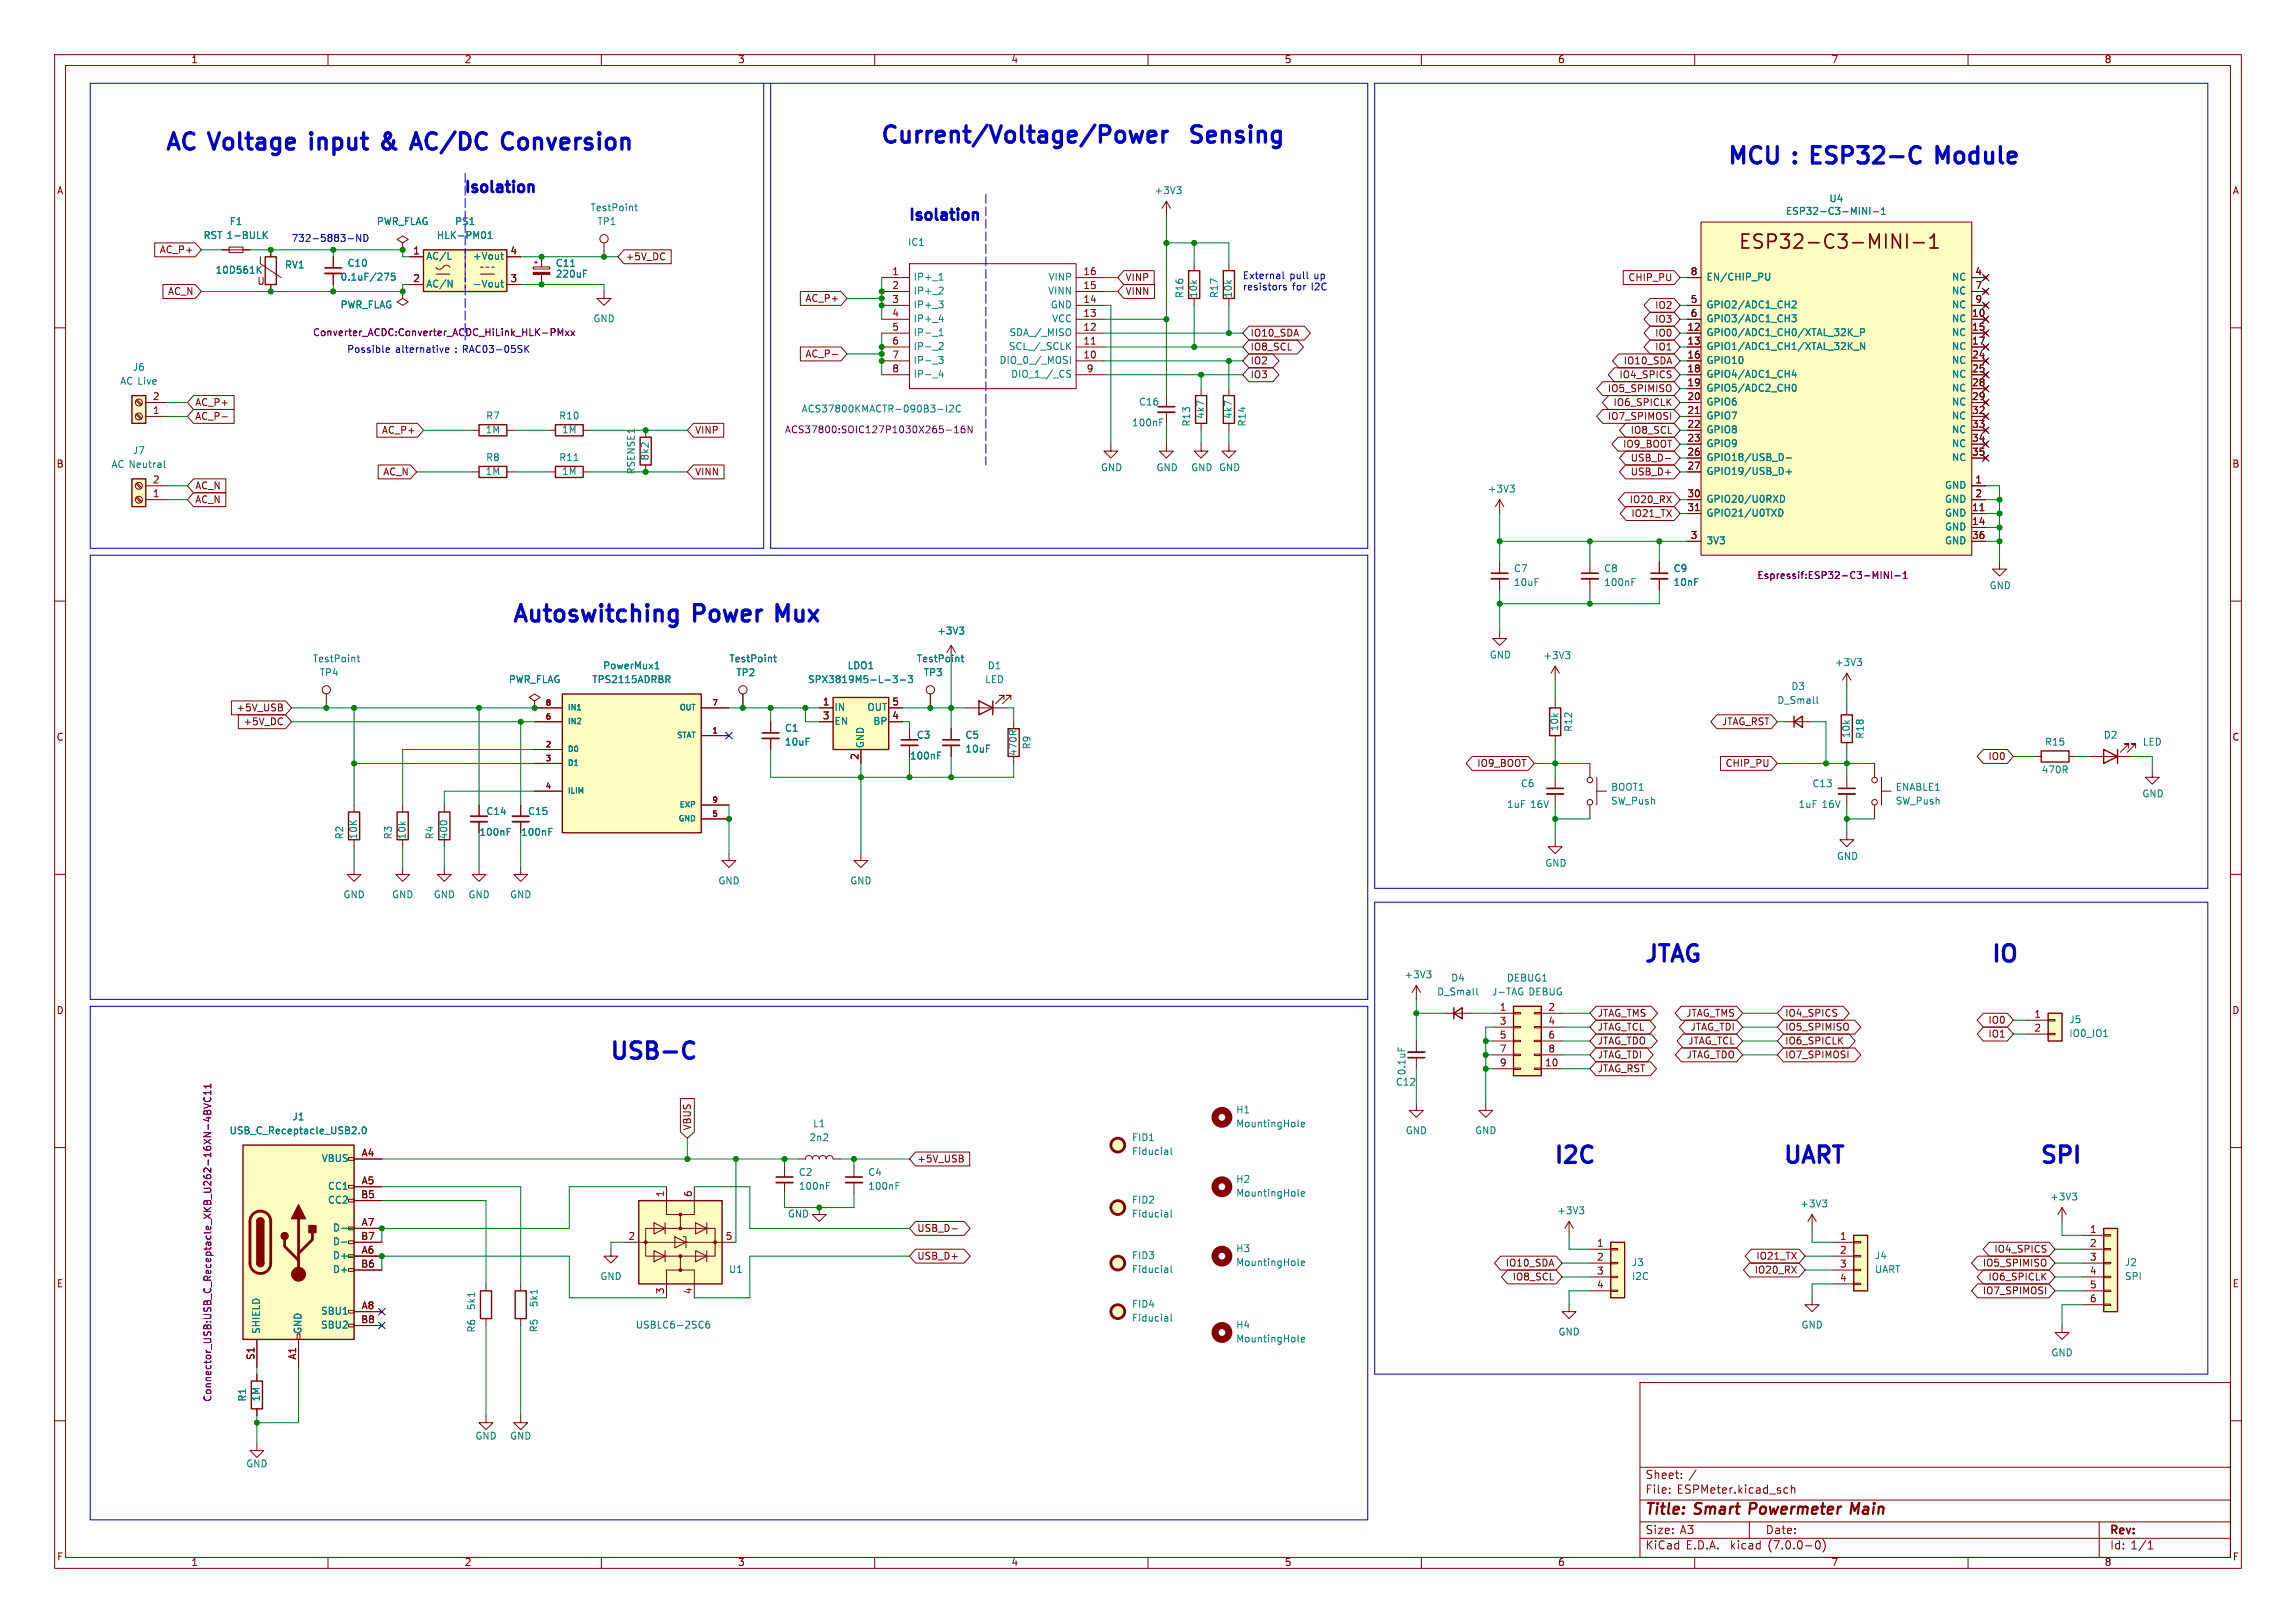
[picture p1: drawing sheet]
<svg xmlns="http://www.w3.org/2000/svg" width="420mm" height="297mm" viewBox="0 0 420 297" stroke-linecap="round" stroke-linejoin="round" font-family="sans-serif">
<defs><g id="words">
<g font-size="4.2" fill="#0000c2">
<text x="30.5" y="27.9">AC Voltage</text>
<text x="58" y="27.9">input</text>
<text x="72" y="27.9">&amp;</text>
<text x="78.4" y="27.9">AC/DC</text>
<text x="95.8" y="27.9">Conversion</text>
<text x="161.3" y="26.7">Current/Voltage/Power</text>
<text x="219.3" y="26.7">Sensing</text>
<text x="316.2" y="30.5">MCU : ESP32-C</text>
<text x="356.3" y="30.5">Module</text>
<text x="94" y="114.3">Autoswitching</text>
<text x="127.3" y="114.3">Power</text>
<text x="143.2" y="114.3">Mux</text>
<text x="301" y="176.5">JTAG</text>
<text x="364.5" y="176.5">IO</text>
<text x="111.8" y="194.3">USB-C</text>
<text x="284.5" y="213.4">I2C</text>
<text x="326.4" y="213.4">UART</text>
<text x="373.4" y="213.4">SPI</text>
</g>
<text font-size="3.5" fill="#840000" x="318" y="46.1">ESP32-C3-MINI-1</text>
<g font-size="2.8" fill="#0000c2">
<text x="85.1" y="35.6">Isolation</text>
<text x="166.4" y="40.6">Isolation</text>
</g>
<g font-size="2.8" fill="#840000">
<text x="301" y="277.8">Title:</text>
<text x="310.1" y="277.8">Smart</text>
<text x="320.7" y="277.8">Powermeter</text>
<text x="339.8" y="277.8">Main</text>
</g>
<g font-size="2.1" fill="#840000">
<text x="301" y="273.6">File:</text>
<text x="301" y="270.9">Sheet:</text>
<text x="306.8" y="273.6">ESPMeter.kicad_sch</text>
<text x="308.9" y="270.9">/</text>
<text x="301" y="281">Size:</text>
<text x="307.3" y="281">A3</text>
<text x="323" y="281">Date:</text>
<text x="386" y="281.2">Rev:</text>
<text x="301" y="283.8">KiCad</text>
<text x="308.4" y="283.8">E.D.A.</text>
<text x="316.6" y="283.8">kicad</text>
<text x="323.6" y="283.8">(7.0.0-0)</text>
<text x="386" y="283.8">Id: 1/1</text>
</g>
<g font-size="1.8" fill="#840000">
<text x="35" y="11.8">1</text>
<text x="85" y="11.8">2</text>
<text x="135" y="11.8">3</text>
<text x="185" y="11.8">4</text>
<text x="235" y="11.8">5</text>
<text x="285" y="11.8">6</text>
<text x="335" y="11.8">7</text>
<text x="385" y="11.8">8</text>
<text x="10.4" y="35.8">A</text>
<text x="408.4" y="35.8">A</text>
<text x="29.1" y="46.6">AC_P+</text>
<text x="75.5" y="46.7">1</text>
<text x="93.3" y="46.7">4</text>
<text x="114.5" y="47.9">+5V_DC</text>
<text x="47" y="52.4">U</text>
<text x="75.5" y="51.8">2</text>
<text x="93.3" y="51.8">3</text>
<text x="163.2" y="50.5">1</text>
<text x="163.2" y="53.1">2</text>
<text x="198.1" y="53.1">15</text>
<text x="198.1" y="50.5">16</text>
<text x="205.9" y="51.7">VINP</text>
<text x="297.7" y="51.7">CHIP_PU</text>
<text x="309.2" y="50.5">8</text>
<text x="361.3" y="50.5">4</text>
<text x="361.3" y="53.1">7</text>
<text x="30.6" y="54.3">AC_N</text>
<text x="147.2" y="55.5">AC_P+</text>
<text x="163.2" y="55.6">3</text>
<text x="163.2" y="58.2">4</text>
<text x="198.1" y="58.2">13</text>
<text x="198.1" y="55.6">14</text>
<text x="205.9" y="54.3">VINN</text>
<text x="302.6" y="56.8">IO2</text>
<text x="302.6" y="59.3">IO3</text>
<text x="309.2" y="55.6">5</text>
<text x="309.2" y="58.2">6</text>
<text x="360.7" y="58.2">10</text>
<text x="361.3" y="55.6">9</text>
<text x="147.2" y="65.7">AC_P-</text>
<text x="163.2" y="60.7">5</text>
<text x="163.2" y="63.2">6</text>
<text x="163.2" y="65.8">7</text>
<text x="198.1" y="65.8">10</text>
<text x="198.1" y="63.2">11</text>
<text x="198.1" y="60.7">12</text>
<text x="228.8" y="64.4">IO8_SCL</text>
<text x="228.8" y="61.9">IO10_SDA</text>
<text x="302.6" y="61.9">IO0</text>
<text x="302.6" y="64.4">IO1</text>
<text x="308.6" y="60.7">12</text>
<text x="308.6" y="63.2">13</text>
<text x="308.6" y="65.8">16</text>
<text x="360.7" y="60.7">15</text>
<text x="360.7" y="63.2">17</text>
<text x="360.7" y="65.8">24</text>
<text x="163.2" y="68.3">8</text>
<text x="198.7" y="68.3">9</text>
<text x="228.8" y="67">IO2</text>
<text x="228.8" y="69.5">IO3</text>
<text x="296.1" y="69.5">IO4_SPICS</text>
<text x="296.9" y="67">IO10_SDA</text>
<text x="308.6" y="68.3">18</text>
<text x="308.6" y="70.9">19</text>
<text x="360.7" y="68.3">25</text>
<text x="360.7" y="70.9">28</text>
<text x="27.9" y="75.9">1</text>
<text x="27.9" y="73.4">2</text>
<text x="35.7" y="77.1">AC_P-</text>
<text x="35.7" y="74.6">AC_P+</text>
<text x="294" y="77.1">IO7_SPIMOSI</text>
<text x="294" y="72">IO5_SPIMISO</text>
<text x="295" y="74.6">IO6_SPICLK</text>
<text x="308.6" y="73.4">20</text>
<text x="308.6" y="75.9">21</text>
<text x="360.7" y="73.4">29</text>
<text x="360.7" y="75.9">32</text>
<text x="69.7" y="79.7">AC_P+</text>
<text x="127.2" y="79.7">VINP</text>
<text x="296.8" y="82.2">IO9_BOOT</text>
<text x="298.2" y="79.7">IO8_SCL</text>
<text x="308.6" y="78.5">22</text>
<text x="308.6" y="81">23</text>
<text x="308.6" y="83.6">26</text>
<text x="360.7" y="78.5">33</text>
<text x="360.7" y="81">34</text>
<text x="360.7" y="83.6">35</text>
<text x="10.3" y="85.8">B</text>
<text x="27.9" y="88.6">2</text>
<text x="35.7" y="89.8">AC_N</text>
<text x="70" y="87.3">AC_N</text>
<text x="127.2" y="87.3">VINN</text>
<text x="298.2" y="87.3">USB_D+</text>
<text x="298.2" y="84.7">USB_D-</text>
<text x="308.6" y="86.1">27</text>
<text x="361.3" y="88.6">1</text>
<text x="408.3" y="85.8">B</text>
<text x="27.9" y="91.2">1</text>
<text x="35.7" y="92.4">AC_N</text>
<text x="298" y="92.4">IO20_RX</text>
<text x="298.3" y="94.9">IO21_TX</text>
<text x="308.6" y="91.2">30</text>
<text x="308.6" y="93.7">31</text>
<text x="360.7" y="93.7">11</text>
<text x="361.3" y="91.2">2</text>
<text x="309.2" y="98.8">3</text>
<text x="360.7" y="96.3">14</text>
<text x="360.7" y="98.8">36</text>
<text x="43.1" y="130.5">+5V_USB</text>
<text x="150.5" y="129.3">1</text>
<text x="150.5" y="131.8">3</text>
<text x="163.2" y="131.8">4</text>
<text x="163.2" y="129.3">5</text>
<text x="10.3" y="135.8">C</text>
<text x="44.4" y="133">+5V_DC</text>
<text x="314.9" y="133">JTAG_RST</text>
<text x="408.3" y="135.8">C</text>
<text x="157.2" y="139.1" transform="rotate(-90 157.2 139.1)">2</text>
<text x="270.1" y="140.6">IO9_BOOT</text>
<text x="315.5" y="140.6">CHIP_PU</text>
<text x="363.6" y="139.3">IO0</text>
<text x="10.3" y="185.8">D</text>
<text x="274.3" y="185.2">1</text>
<text x="283.2" y="185.2">2</text>
<text x="408.3" y="185.8">D</text>
<text x="274.3" y="187.7">3</text>
<text x="274.3" y="190.2">5</text>
<text x="283.2" y="187.7">4</text>
<text x="283.2" y="190.2">6</text>
<text x="292.3" y="186.3">JTAG_TMS</text>
<text x="292.3" y="188.9">JTAG_TCL</text>
<text x="292.3" y="191.4">JTAG_TDO</text>
<text x="308.3" y="186.3">JTAG_TMS</text>
<text x="308.7" y="191.4">JTAG_TCL</text>
<text x="309.1" y="188.9">JTAG_TDI</text>
<text x="326.6" y="191.4">IO6_SPICLK</text>
<text x="326.6" y="188.9">IO5_SPIMISO</text>
<text x="326.6" y="186.3">IO4_SPICS</text>
<text x="363.6" y="187.6">IO0</text>
<text x="363.6" y="190.1">IO1</text>
<text x="372.1" y="186.4">1</text>
<text x="372.1" y="189">2</text>
<text x="274.3" y="192.8">7</text>
<text x="274.3" y="195.3">9</text>
<text x="282.6" y="195.3">10</text>
<text x="283.2" y="192.8">8</text>
<text x="292.3" y="196.5">JTAG_RST</text>
<text x="292.3" y="194">JTAG_TDI</text>
<text x="308.4" y="194">JTAG_TDO</text>
<text x="326.6" y="194">IO7_SPIMOSI</text>
<text x="126.6" y="206.9" transform="rotate(-90 126.6 206.9)">VBUS</text>
<text x="66.1" y="211.8">A4</text>
<text x="167.8" y="213">+5V_USB</text>
<text x="66" y="219.5">B5</text>
<text x="66.1" y="216.9">A5</text>
<text x="121.7" y="219.1" transform="rotate(-90 121.7 219.1)">1</text>
<text x="126.7" y="219.1" transform="rotate(-90 126.7 219.1)">6</text>
<text x="66" y="227.1">B7</text>
<text x="66.1" y="224.5">A7</text>
<text x="114.9" y="227.1">2</text>
<text x="132.7" y="227.1">5</text>
<text x="167.8" y="225.7">USB_D-</text>
<text x="336.5" y="227.1">1</text>
<text x="382.2" y="225.8">1</text>
<text x="66" y="232.2">B6</text>
<text x="66.1" y="229.6">A6</text>
<text x="167.8" y="230.8">USB_D+</text>
<text x="275.3" y="232.1">IO10_SDA</text>
<text x="292.1" y="228.3">1</text>
<text x="292.1" y="230.9">2</text>
<text x="292.1" y="233.4">3</text>
<text x="320.8" y="233.3">IO20_RX</text>
<text x="321.1" y="230.8">IO21_TX</text>
<text x="336.5" y="229.6">2</text>
<text x="336.5" y="232.2">3</text>
<text x="362.6" y="232.1">IO5_SPIMISO</text>
<text x="364.7" y="229.5">IO4_SPICS</text>
<text x="382.2" y="228.3">2</text>
<text x="382.2" y="230.9">3</text>
<text x="382.2" y="233.4">4</text>
<text x="10.4" y="235.8">E</text>
<text x="66.1" y="239.8">A8</text>
<text x="121.7" y="236.9" transform="rotate(-90 121.7 236.9)">3</text>
<text x="126.7" y="236.9" transform="rotate(-90 126.7 236.9)">4</text>
<text x="276.6" y="234.6">IO8_SCL</text>
<text x="292.1" y="236">4</text>
<text x="336.5" y="234.7">4</text>
<text x="362.6" y="237.1">IO7_SPIMOSI</text>
<text x="363.6" y="234.6">IO6_SPICLK</text>
<text x="382.2" y="236">5</text>
<text x="382.2" y="238.5">6</text>
<text x="408.3" y="235.8">E</text>
<text x="66" y="242.3">B8</text>
<text x="46.7" y="248.9" transform="rotate(-90 46.7 248.9)">S1</text>
<text x="54.4" y="248.9" transform="rotate(-90 54.4 248.9)">A1</text>
<text x="10.4" y="285.8">F</text>
<text x="35" y="286.8">1</text>
<text x="85" y="286.8">2</text>
<text x="135" y="286.8">3</text>
<text x="185" y="286.8">4</text>
<text x="235" y="286.8">5</text>
<text x="285" y="286.8">6</text>
<text x="335" y="286.8">7</text>
<text x="385" y="286.8">8</text>
<text x="408.4" y="285.8">F</text>
</g>
<g font-size="1.8" fill="#008484">
<text x="211.1" y="35.8">+3V3</text>
<text x="42" y="41.5">F1</text>
<text x="68.9" y="41.5">PWR_FLAG</text>
<text x="83.2" y="41.5">PS1</text>
<text x="108" y="38.9">TestPoint</text>
<text x="109.2" y="41.5">TP1</text>
<text x="326.6" y="39.6">ESP32-C3-MINI-1</text>
<text x="334.6" y="37.3">U4</text>
<text x="37.2" y="44">RST 1-BULK</text>
<text x="78" y="47.8">AC/L</text>
<text x="79.9" y="44">HLK-PM01</text>
<text x="86.4" y="47.8">+Vout</text>
<text x="166" y="45.3">IC1</text>
<text x="39.4" y="50.4">10D561K</text>
<text x="52.1" y="49.4">RV1</text>
<text x="62.2" y="51.6">0.1uF/275</text>
<text x="63.5" y="49.1">C10</text>
<text x="78" y="52.9">AC/N</text>
<text x="86.4" y="52.9">-Vout</text>
<text x="101.6" y="49.1">C11</text>
<text x="101.6" y="51.1">220uF</text>
<text x="167.1" y="51.6">IP+_1</text>
<text x="191.7" y="51.6">VINP</text>
<text x="312.2" y="51.6">EN/CHIP_PU</text>
<text x="356.9" y="51.6">NC</text>
<text x="62.2" y="56.7">PWR_FLAG</text>
<text x="108.5" y="59.2">GND</text>
<text x="167.1" y="54.2">IP+_2</text>
<text x="167.1" y="56.7">IP+_3</text>
<text x="167.1" y="59.2">IP+_4</text>
<text x="191.6" y="54.2">VINN</text>
<text x="192.1" y="56.7">GND</text>
<text x="192.3" y="59.2">VCC</text>
<text x="216.7" y="54.6" transform="rotate(-90 216.7 54.6)">R16</text>
<text x="219.3" y="54.6" transform="rotate(-90 219.3 54.6)">10k</text>
<text x="223.1" y="54.6" transform="rotate(-90 223.1 54.6)">R17</text>
<text x="225.6" y="54.6" transform="rotate(-90 225.6 54.6)">10k</text>
<text x="312.2" y="56.7">GPIO2/ADC1_CH2</text>
<text x="312.2" y="59.2">GPIO3/ADC1_CH3</text>
<text x="356.9" y="59.2">NC</text>
<text x="356.9" y="54.2">NC</text>
<text x="356.9" y="56.7">NC</text>
<text x="167.1" y="61.8">IP-_1</text>
<text x="167.1" y="64.3">IP-_2</text>
<text x="184.4" y="64.3">SCL_/_SCLK</text>
<text x="184.5" y="61.8">SDA_/_MISO</text>
<text x="312.2" y="61.8">GPIO0/ADC1_CH0/XTAL_32K_P</text>
<text x="312.2" y="64.3">GPIO1/ADC1_CH1/XTAL_32K_N</text>
<text x="356.9" y="61.8">NC</text>
<text x="356.9" y="64.3">NC</text>
<text x="21.9" y="70.7">AC Live</text>
<text x="24.2" y="68.1">J6</text>
<text x="167.1" y="66.9">IP-_3</text>
<text x="167.1" y="69.4">IP-_4</text>
<text x="182.7" y="66.9">DIO_0_/_MOSI</text>
<text x="184.8" y="69.4">DIO_1_/_CS</text>
<text x="312.2" y="66.9">GPIO10</text>
<text x="312.2" y="69.4">GPIO4/ADC1_CH4</text>
<text x="312.2" y="71.9">GPIO5/ADC2_CH0</text>
<text x="356.9" y="66.9">NC</text>
<text x="356.9" y="69.4">NC</text>
<text x="356.9" y="71.9">NC</text>
<text x="88.9" y="77">R7</text>
<text x="102.2" y="77">R10</text>
<text x="146.6" y="75.8">ACS37800KMACTR-090B3-I2C</text>
<text x="208.3" y="74.5">C16</text>
<text x="220.5" y="76.7" transform="rotate(-90 220.5 76.7)">4k7</text>
<text x="225.6" y="76.7" transform="rotate(-90 225.6 76.7)">4k7</text>
<text x="312.2" y="74.5">GPIO6</text>
<text x="312.2" y="77">GPIO7</text>
<text x="356.9" y="74.5">NC</text>
<text x="356.9" y="77">NC</text>
<text x="24.2" y="83.4">J7</text>
<text x="88.8" y="79.6">1M</text>
<text x="102.7" y="79.6">1M</text>
<text x="207" y="78.3">100nF</text>
<text x="218" y="78.1" transform="rotate(-90 218 78.1)">R13</text>
<text x="228.2" y="78.1" transform="rotate(-90 228.2 78.1)">R14</text>
<text x="312.2" y="79.6">GPIO8</text>
<text x="312.2" y="82.1">GPIO9</text>
<text x="356.9" y="79.6">NC</text>
<text x="356.9" y="82.1">NC</text>
<text x="20.3" y="85.9">AC Neutral</text>
<text x="88.8" y="87.2">1M</text>
<text x="88.9" y="84.6">R8</text>
<text x="102.2" y="84.6">R11</text>
<text x="102.7" y="87.2">1M</text>
<text x="116.4" y="86.9" transform="rotate(-90 116.4 86.9)">RSENSE1</text>
<text x="118.9" y="84.3" transform="rotate(-90 118.9 84.3)">8k2</text>
<text x="201.3" y="86.5">GND</text>
<text x="211.5" y="86.5">GND</text>
<text x="217.8" y="86.5">GND GND</text>
<text x="312.2" y="84.6">GPIO18/USB_D-</text>
<text x="312.2" y="87.2">GPIO19/USB_D+</text>
<text x="355.7" y="89.7">GND</text>
<text x="356.9" y="84.6">NC</text>
<text x="272.1" y="90.4">+3V3</text>
<text x="312.2" y="92.3">GPIO20/U0RXD</text>
<text x="312.2" y="94.8">GPIO21/U0TXD</text>
<text x="355.7" y="94.8">GND</text>
<text x="355.7" y="92.3">GND</text>
<text x="312.2" y="99.9">3V3</text>
<text x="355.7" y="97.3">GND</text>
<text x="355.7" y="99.9">GND</text>
<text x="276.9" y="105">C7</text>
<text x="276.9" y="107.5">10uF</text>
<text x="293.4" y="105">C8</text>
<text x="293.4" y="107.5">100nF</text>
<text x="306.1" y="105">C9</text>
<text x="306.1" y="107.5">10nF</text>
<text x="363.9" y="108.1">GND</text>
<text x="171.4" y="116.4">+3V3</text>
<text x="57.2" y="121.5">TestPoint</text>
<text x="58.4" y="124">TP4</text>
<text x="93" y="125.3">PWR_FLAG</text>
<text x="108.3" y="125.3">TPS2115ADRBR</text>
<text x="110.3" y="122.7">PowerMux1</text>
<text x="133.4" y="121.5">TestPoint</text>
<text x="134.6" y="124">TP2</text>
<text x="147.7" y="125.3">SPX3819M5-L-3-3</text>
<text x="155" y="122.7">LDO1</text>
<text x="167.6" y="121.5">TestPoint</text>
<text x="168.9" y="124">TP3</text>
<text x="180.1" y="125.3">LED</text>
<text x="180.6" y="122.7">D1</text>
<text x="272.4" y="120.8">GND</text>
<text x="282.3" y="120.9">+3V3</text>
<text x="335.6" y="122.2">+3V3</text>
<text x="152.7" y="130.4">IN</text>
<text x="158.6" y="130.4">OUT</text>
<text x="325.1" y="129.1">D_Small</text>
<text x="327.6" y="126.6">D3</text>
<text x="143.5" y="134.2">C1</text>
<text x="143.5" y="136.7">10uF</text>
<text x="152.7" y="132.9">EN</text>
<text x="158.3" y="136.9" transform="rotate(-90 158.3 136.9)">GND</text>
<text x="159.6" y="132.9">BP</text>
<text x="167.6" y="135.4">C3</text>
<text x="176.5" y="135.5">C5</text>
<text x="176.5" y="138">10uF</text>
<text x="188.8" y="137.2" transform="rotate(-90 188.8 137.2)">R9</text>
<text x="285.3" y="133.9" transform="rotate(-90 285.3 133.9)">10k</text>
<text x="287.8" y="134" transform="rotate(-90 287.8 134)">R12</text>
<text x="338.6" y="135.1" transform="rotate(-90 338.6 135.1)">10k</text>
<text x="341.2" y="135.3" transform="rotate(-90 341.2 135.3)">R18</text>
<text x="374" y="136.7">R15</text>
<text x="384.8" y="135.4">D2</text>
<text x="391.9" y="136.7">LED</text>
<text x="166.4" y="139.3">100nF</text>
<text x="186.2" y="138.4" transform="rotate(-90 186.2 138.4)">470R</text>
<text x="373.4" y="141.8">470R</text>
<text x="88.9" y="149.4">C14</text>
<text x="96.5" y="149.4">C15</text>
<text x="275.6" y="148.1">1uF</text>
<text x="278.1" y="144.3">C6</text>
<text x="279.9" y="148.1">16V</text>
<text x="294.6" y="145">BOOT1</text>
<text x="294.6" y="147.5">SW_Push</text>
<text x="328.9" y="148.1">1uF</text>
<text x="331.5" y="144.3">C13</text>
<text x="333.3" y="148.1">16V</text>
<text x="346.7" y="145">ENABLE1</text>
<text x="346.7" y="147.5">SW_Push</text>
<text x="391.8" y="146.2">GND</text>
<text x="63.1" y="153.7" transform="rotate(-90 63.1 153.7)">R2</text>
<text x="65.6" y="153.7" transform="rotate(-90 65.6 153.7)">10K</text>
<text x="71.9" y="153.7" transform="rotate(-90 71.9 153.7)">R3</text>
<text x="74.5" y="153.7" transform="rotate(-90 74.5 153.7)">10k</text>
<text x="79.6" y="153.7" transform="rotate(-90 79.6 153.7)">R4</text>
<text x="82.1" y="153.7" transform="rotate(-90 82.1 153.7)">400</text>
<text x="87.6" y="153.2">100nF</text>
<text x="95.3" y="153.2">100nF</text>
<text x="282.6" y="158.9">GND</text>
<text x="335.9" y="157.6">GND</text>
<text x="62.8" y="164.7">GND</text>
<text x="71.7" y="164.7">GND</text>
<text x="79.3" y="164.7">GND</text>
<text x="85.6" y="164.7">GND</text>
<text x="93.3" y="164.7">GND</text>
<text x="131.4" y="162.1">GND</text>
<text x="155.5" y="162.1">GND</text>
<text x="256.9" y="179.3">+3V3</text>
<text x="265.4" y="179.9">D4</text>
<text x="275.6" y="179.9">DEBUG1</text>
<text x="262.8" y="182.4">D_Small</text>
<text x="272.9" y="182.4">J-TAG</text>
<text x="279.6" y="182.4">DEBUG</text>
<text x="378.5" y="187.5">J5</text>
<text x="378.5" y="190.1">IO0_IO1</text>
<text x="257.4" y="196.8" transform="rotate(-90 257.4 196.8)">0.1uF</text>
<text x="255.3" y="198.9">C12</text>
<text x="41.9" y="207.8">USB_C_Receptacle_USB2.0</text>
<text x="53.5" y="205.3">J1</text>
<text x="148" y="209.1">2n2</text>
<text x="148.7" y="206.6">L1</text>
<text x="207" y="209.1">FID1</text>
<text x="226.1" y="204">H1</text>
<text x="226.1" y="206.6">MountingHole</text>
<text x="257.1" y="207.8">GND</text>
<text x="269.8" y="207.8">GND</text>
<text x="58.7" y="212.9">VBUS</text>
<text x="146.1" y="215.5">C2</text>
<text x="158.8" y="215.5">C4</text>
<text x="207" y="211.6">Fiducial</text>
<text x="59.9" y="218">CC1</text>
<text x="59.9" y="220.5">CC2</text>
<text x="146.1" y="218">100nF</text>
<text x="158.8" y="218">100nF</text>
<text x="207" y="220.5">FID2</text>
<text x="226.1" y="216.7">H2</text>
<text x="226.1" y="219.3">MountingHole</text>
<text x="329.2" y="221.2">+3V3</text>
<text x="375" y="220">+3V3</text>
<text x="60.8" y="225.6">D-</text>
<text x="144.1" y="223.1">GND</text>
<text x="207" y="223.1">Fiducial</text>
<text x="284.8" y="222.5">+3V3</text>
<text x="60.8" y="230.7">D+</text>
<text x="60.8" y="233.2">D+</text>
<text x="60.8" y="228.2">D-</text>
<text x="133.3" y="233.2">U1</text>
<text x="207" y="230.7">FID3</text>
<text x="207" y="233.2">Fiducial</text>
<text x="226.1" y="229.4">H3</text>
<text x="226.1" y="232">MountingHole</text>
<text x="298.5" y="232">J3</text>
<text x="342.9" y="230.7">J4</text>
<text x="342.9" y="233.2">UART</text>
<text x="388.6" y="232">J2</text>
<text x="87.2" y="239.8" transform="rotate(-90 87.2 239.8)">5k1</text>
<text x="98.6" y="239.3" transform="rotate(-90 98.6 239.3)">5k1</text>
<text x="109.8" y="234.5">GND</text>
<text x="207" y="239.6">FID4</text>
<text x="298.5" y="234.5">I2C</text>
<text x="388.6" y="234.5">SPI</text>
<text x="47.8" y="244.1" transform="rotate(-90 47.8 244.1)">SHIELD</text>
<text x="55.4" y="244.1" transform="rotate(-90 55.4 244.1)">GND</text>
<text x="58.6" y="240.9">SBU1</text>
<text x="58.6" y="243.4">SBU2</text>
<text x="87.2" y="243.9" transform="rotate(-90 87.2 243.9)">R6</text>
<text x="98.6" y="243.9" transform="rotate(-90 98.6 243.9)">R5</text>
<text x="116.2" y="243.4">USBLC6-2SC6</text>
<text x="207" y="242.1">Fiducial</text>
<text x="226.1" y="243.4">H4</text>
<text x="226.1" y="245.9">MountingHole</text>
<text x="285" y="244.7">GND</text>
<text x="329.5" y="243.4">GND</text>
<text x="375.2" y="248.5">GND</text>
<text x="45.3" y="256.5" transform="rotate(-90 45.3 256.5)">R1</text>
<text x="47.8" y="256.5" transform="rotate(-90 47.8 256.5)">1M</text>
<text x="86.9" y="263.7">GND</text>
<text x="93.3" y="263.7">GND</text>
<text x="45" y="268.8">GND</text>
</g>
<g font-size="1.8" fill="#0000c2">
<text x="53.3" y="44.4">732-5883-ND</text>
<text x="227.3" y="51.3">External</text>
<text x="227.3" y="53.3">resistors</text>
<text x="236" y="51.3">pull</text>
<text x="236.4" y="53.3">for</text>
<text x="240" y="53.3">I2C</text>
<text x="240.5" y="51.3">up</text>
<text x="63.5" y="64.8">Possible</text>
<text x="72.4" y="64.8">alternative</text>
<text x="83.4" y="64.8">: RAC03-05SK</text>
</g>
<g font-size="1.8" fill="#840084">
<text x="57.2" y="61.8">Converter_ACDC:Converter_ACDC_HiLink_HLK-PMxx</text>
<text x="143.5" y="79.6">ACS37800:SOIC127P1030X265-16N</text>
<text x="321.4" y="106.2">Espressif:ESP32-C3-MINI-1</text>
<text x="38.9" y="256.6" transform="rotate(-90 38.9 256.6)">Connector_USB:USB_C_Receptacle_XKB_U262-16XN-4BVC11</text>
</g>
<g font-size="1.4" fill="#840000">
<text x="99.8" y="131.8">6</text>
<text x="99.8" y="129.3">8</text>
<text x="130.2" y="129.3">7</text>
<text x="99.8" y="136.9">2</text>
<text x="130.2" y="134.4">1</text>
<text x="99.8" y="139.4">3</text>
<text x="99.8" y="144.5">4</text>
<text x="130.2" y="149.6">5</text>
<text x="130.2" y="147.1">9</text>
</g>
<g font-size="1.4" fill="#008484">
<text x="103.9" y="130.2">IN1</text>
<text x="124.2" y="130.2">OUT</text>
<text x="103.9" y="137.9">D0</text>
<text x="103.9" y="132.8">IN2</text>
<text x="123.7" y="135.3">STAT</text>
<text x="103.9" y="140.4">D1</text>
<text x="103.9" y="145.5">ILIM</text>
<text x="124.2" y="148">EXP</text>
<text x="124" y="150.6">GND</text>
</g>
</g></defs>
<g fill="none" stroke="#840000" stroke-width=".18">
<path d="M10 10h400v277h-400zM12 12h396v273h-396zM60 10v2M110 10v2M160 10v2M210 10v2M260 10v2M310 10v2M360 10v2M213.4 36.8v2.6M213.4 36.8l-.8 1.3M213.4 36.8l.7 1.3"/>
<path d="M10 60h2M28.3 44.4h7.4l1.1 1.3-1.1 1.3h-7.4zM29.8 52.1h5.9l1.1 1.2-1.1 1.3h-5.9zM40.6 45.7h5.1M41.9 45.2h2.5v1h-2.5zM47.6 47v1.3l3.8 2.5M49.5 45.7v1.3M49.5 52.1v1.2M61 47v2M61 50v2.1M73.7 44.5l1-.7-1-.6-1.1 .6 1.1 .7v1.2M73.7 45.7h.1"/>
<path d="M73.7 53.3v1.3l1 .6-1 .7-1.1-.7 1.1-.6M73.7 53.3h.1M74.9 47h2.6M74.9 52.1h2.6M79.8 48.9a.82 .82 0 0 0 .8 .4 .82 .82 0 0 0 .6-.6 .73 .73 0 0 1 1.1 .2M79.8 50.2h2.5M85.1 45.7v.7M85.1 47v.6M85.1 48.3v.6M85.1 49.5v.7M85.1 50.8v.6M85.1 52.1v.6"/>
<path d="M87.9 50.2h2.5M87.9 48.9h.5M88.9 48.9h.5M89.9 48.9h.5M92.7 47h2.5M92.7 52.1h2.5M97.5 48.8h3.1v.4h-3.1zM97.8 48h.5M98 47.8v.5M99.1 47v1.8M99.1 50.2v1.9M110.5 53.3v1.3h1.3l-1.3 1.3-1.3-1.3h1.3"/>
<path d="M110.5 44.5v2.5M114.1 45.7h8.7v2.6h-8.7l-1.1-1.3zM146.4 53.3h7.4l1.1 1.3-1.1 1.3h-7.4zM161.3 58.4h5.1M161.3 50.8h5.1M161.3 55.9h5.1M161.3 53.3h5.1M166.4 48.3h30.4v22.8h-30.4zM196.8 58.4h5.1M196.8 50.8h5.1M196.8 55.9h5.1M196.8 53.3h5.1"/>
<path d="M205.6 49.5h5.5v2.6h-5.5l-1.1-1.3zM205.6 52.1h5.6v2.5h-5.6l-1.1-1.3zM218.4 48.3v1.2M218.4 54.6v1.3M224.8 48.3v1.2M224.8 54.6v1.3M228.4 59.7h10.2l1.1 1.3-1.1 1.2h-10.2l-1.1-1.2zM296.9 49.5h9.3l1.1 1.3-1.1 1.3h-9.3zM301.8 59.7h4.4l1.1 1.3-1.1 1.2h-4.4l-1.1-1.2zM301.8 54.6h4.4l1.1 1.3-1.1 1.3h-4.4l-1.1-1.3zM301.8 57.1h4.4l1.1 1.3-1.1 1.3h-4.4l-1.1-1.3zM308.6 58.4h2.5"/>
<path d="M308.6 50.8h2.5M308.6 55.9h2.5M311.1 40.6h49.6v61h-49.6zM360.7 58.4h2.5M360.7 50.8h2.5M360.7 55.9h2.5M360.7 53.3h2.5M362.8 58l.8 .8M362.8 50.4l.8 .8M362.8 53l.8 .7M362.8 55.5l.8 .8M363.6 58l-.8 .8"/>
<path d="M363.6 50.4l-.8 .8M363.6 53l-.8 .7M363.6 55.5l-.8 .8M408 60h2M24.9 73.3l.9 .9M24.9 75.9l.9 .8M25.1 73.2l.8 .8M25.1 75.7l.8 .8M26.7 73.7h3.8M26.7 76.2h3.8M35.4 74.9h7.4v2.6h-7.4l-1.1-1.3zM35.4 72.4h7.4v2.5h-7.4l-1.1-1.2z"/>
<path d="M40.6 76.3h1M68.9 77.5h7.5l1.1 1.2-1.1 1.3h-7.5zM86.4 78.7h1.2M92.7 78.7h1.3M100.3 78.7h1.3M106.7 78.7h1.2M118.1 78.7v1.3M126.8 77.5h5.6v2.5h-5.6l-1.1-1.3zM146.4 63.5h7.4l1.1 1.3-1.1 1.2h-7.4zM152.2 64.8h1M161.3 61h5.1M161.3 63.5h5.1"/>
<path d="M161.3 66h5.1M161.3 68.6h5.1M196.8 61h5.1M196.8 63.5h5.1M196.8 66h5.1M196.8 68.6h5.1M199.6 63h.8M213.4 72.4v2M213.4 75.4v2.1M219.7 71.1v1.3M219.7 77.5v1.2M224.8 71.1v1.3"/>
<path d="M224.8 77.5v1.2M228.4 64.8h4.4l1.2 1.2-1.2 1.3h-4.4l-1.1-1.3zM228.4 67.3h4.4l1.2 1.3-1.2 1.3h-4.4l-1.1-1.3zM228.4 62.2h8.9l1.1 1.3-1.1 1.3h-8.9l-1.1-1.3zM293.2 74.9h13l1.1 1.3-1.1 1.3h-13l-1.1-1.3zM293.2 69.8h13l1.1 1.3-1.1 1.3h-13l-1.1-1.3zM294.2 72.4h12l1.1 1.3-1.1 1.2h-12l-1.1-1.2zM295.3 67.3h10.9l1.1 1.3-1.1 1.3h-10.9l-1.1-1.3zM296.1 64.8h10.1l1.1 1.2-1.1 1.3h-10.1l-1.1-1.3zM297.4 77.5h8.8l1.1 1.2-1.1 1.3h-8.8l-1.2-1.3zM301.8 62.2h4.4l1.1 1.3-1.1 1.3h-4.4l-1.1-1.3zM308.6 61h2.5"/>
<path d="M308.6 63.5h2.5M308.6 66h2.5M308.6 68.6h2.5M308.6 71.1h2.5M308.6 73.7h2.5M308.6 76.2h2.5M308.6 78.7h2.5M310.1 75.7h.7M360.7 61h2.5M360.7 63.5h2.5M360.7 66h2.5M360.7 68.6h2.5"/>
<path d="M360.7 71.1h2.5M360.7 73.7h2.5M360.7 76.2h2.5M360.7 78.7h2.5M362.8 60.6l.8 .7M362.8 63.1l.8 .8M362.8 65.7l.8 .7M362.8 68.2l.8 .8M362.8 70.7l.8 .8M362.8 73.3l.8 .7M362.8 75.8l.8 .8M362.8 78.4l.8 .7"/>
<path d="M363.6 60.6l-.8 .7M363.6 63.1l-.8 .8M363.6 65.7l-.8 .7M363.6 68.2l-.8 .8M363.6 70.7l-.8 .8M363.6 73.3l-.8 .7M363.6 75.8l-.8 .8M363.6 78.4l-.8 .7M24.9 88.6l.9 .8M24.9 91.1l.9 .8M25.1 88.4l.8 .8M25.1 90.9l.8 .9"/>
<path d="M26.7 88.9h3.8M26.7 91.4h3.8M35.4 90.2h5.9v2.5h-5.9l-1.1-1.3zM35.4 87.6h5.9v2.6h-5.9l-1.1-1.3zM69.2 85.1h5.9l1.1 1.3-1.1 1.2h-5.9zM86.4 86.4h1.2M92.7 86.4h1.3M100.3 86.4h1.3M106.7 86.4h1.2M118.1 85.1v1.3M126.8 85.1h5.7v2.5h-5.7l-1.1-1.2zM203.2 81.3v1.3h1.3l-1.3 1.2-1.3-1.2h1.3"/>
<path d="M213.4 81.3v1.3h1.2l-1.2 1.2-1.3-1.2h1.3M219.7 81.3v1.3h1.3l-1.3 1.2-1.3-1.2h1.3M224.8 81.3v1.3h1.3l-1.3 1.2-1.3-1.2h1.3M274.3 91.4v2.6M274.3 91.4l-.7 1.3M274.3 91.4l.8 1.3M296 80h10.2l1.1 1.3-1.1 1.3h-10.2l-1.1-1.3zM297.2 90.2h9l1.1 1.2-1.1 1.3h-9l-1.1-1.3zM297.4 85.1h8.8l1.1 1.3-1.1 1.2h-8.8l-1.2-1.2zM297.4 82.5h8.8l1.1 1.3-1.1 1.3h-8.8l-1.2-1.3zM297.5 92.7h8.7l1.1 1.3-1.1 1.3h-8.7l-1.1-1.3zM304.6 83.9h1"/>
<path d="M308.6 94h2.5M308.6 91.4h2.5M308.6 81.3h2.5M308.6 83.8h2.5M308.6 86.4h2.5M308.6 99.1h2.5M310.1 93.4h.7M360.7 88.9h2.5M360.7 94h2.5M360.7 96.5h2.5M360.7 91.4h2.5M360.7 81.3h2.5"/>
<path d="M360.7 83.8h2.5M360.7 99.1h2.5M362.2 93.4h.7M362.8 80.9l.8 .8M362.8 83.4l.8 .8M363.6 80.9l-.8 .8M363.6 83.4l-.8 .8M10 110h2M174 118.1v2.6M174 118.1l-.8 1.3M174 118.1l.8 1.3M274.3 115.6v1.2h1.3l-1.3 1.3-1.3-1.3h1.3"/>
<path d="M274.3 102.9v2M274.3 105.9v2.1M290.8 102.9v2M290.8 105.9v2.1M303.5 102.9v2M303.5 105.9v2.1M365.8 102.9v1.2h1.2l-1.2 1.3-1.3-1.3h1.3M408 110h2M42.3 128.3h9.9l1.1 1.2-1.1 1.3h-9.9zM43.6 130.8h8.6l1.1 1.3-1.1 1.3h-8.6zM51.4 129.4l.3 .3-.1 .3-.2 .1M51.5 128.9l.1 .2-.1 .3"/>
<path d="M59.7 127v2.5M97.8 128.3l1-.7-1-.6-1 .6 1 .7v1.2M97.8 129.5h.1M97.8 129.5h5.1M97.8 132.1h5.1M97.8 137.2h5.1M97.8 139.7h5.1M128.3 129.5h5M128.3 134.6h5M135.9 127v2.5M141 132.1v2M141 135.1v2.1"/>
<path d="M149.9 129.5h2.5M149.9 132.1h2.5M157.5 137.2v2.5M162.6 129.5h2.5M162.6 132.1h2.5M166.4 133.4v2M166.4 136.4v2M170.2 127v2.5M174 133.4v2M174 136.4v2M176.5 129.5h7.6M183.6 128v-.7h-.7h.7l-1.5 1.5"/>
<path d="M184.9 128v-.7h-.8h.8l-1.5 1.5M185.4 132.1v1.3M185.4 138.4v1.3M269.3 138.4h10.3l1.1 1.3-1.1 1.3h-10.3l-1.1-1.3zM284.5 121.9v2.6M284.5 128.3v1.2M284.5 134.6v1.3M284.5 121.9l-.8 1.3M284.5 121.9l.7 1.3M290.8 139.7v2.5M314 130.8h10l1.1 1.3-1.1 1.3h-10l-1.1-1.3zM314.7 138.4h9.3l1.1 1.3-1.1 1.3h-9.3z"/>
<path d="M326.4 132.1h5.1M337.8 123.2v2.5M337.8 129.5v1.3M337.8 135.9v1.3M337.8 123.2l-.7 1.3M337.8 123.2l.8 1.3M342.9 139.7v2.5M362.8 137.2h4.4l1.1 1.2-1.1 1.3h-4.4l-1.1-1.3zM372.1 138.4h1.3M378.5 138.4h1.2M382.3 138.4h7.6M389.4 136.9v-.8h-.8h.8l-1.5 1.6"/>
<path d="M390.7 136.9v-.8h-.8h.8l-1.6 1.6M10 160h2M64.8 158.8v1.2h1.2l-1.2 1.3-1.3-1.3h1.3M64.8 147.3v1.3M64.8 153.7v1.2M73.7 158.8v1.2h1.2l-1.2 1.3-1.3-1.3h1.3M73.7 147.3v1.3M73.7 153.7v1.2M81.3 158.8v1.2h1.2l-1.2 1.3-1.3-1.3h1.3M81.3 147.3v1.3M81.3 153.7v1.2M87.6 158.8v1.2h1.3l-1.3 1.3-1.2-1.3h1.2"/>
<path d="M87.6 147.3v2.1M87.6 150.4v2M95.2 158.8v1.2h1.3l-1.3 1.3-1.2-1.3h1.2M95.2 147.3v2.1M95.2 150.4v2M97.8 144.8h5.1M128.3 149.9h5M128.3 147.3h5M133.3 156.2v1.3h1.3l-1.3 1.3-1.2-1.3h1.2M157.5 156.2v1.3h1.2l-1.2 1.3-1.3-1.3h1.3M284.5 153.7v1.2h1.2l-1.2 1.3-1.3-1.3h1.3M284.5 142.2v2.1"/>
<path d="M284.5 145.3v2M290.8 147.3v2.6M292.1 144.8h1.8M292.1 142.2v5.1M337.8 152.4v1.3h1.3l-1.3 1.2-1.3-1.2h1.3M337.8 142.2v2.1M337.8 145.3v2M342.9 147.3v2.6M344.2 144.8h1.7M344.2 142.2v5.1M393.7 141v1.2h1.3l-1.3 1.3-1.3-1.3h1.3M408 160h2"/>
<path d="M259.1 180.3l-.8 1.3M259.1 180.3v2.6M259.1 190.5v2M259.1 193.5v2.1M259.1 180.3l.7 1.3M264.2 185.4h5M273 185.4h3.9M273 195.6h3.9M273 188h3.9M273 190.5h3.9M273 193h3.9M276.9 195.5h1.2v.2h-1.2z"/>
<path d="M276.9 192.9h1.2v.3h-1.2zM276.9 190.4h1.2v.2h-1.2zM276.9 187.8h1.2v.3h-1.2zM276.9 185.3h1.2v.2h-1.2zM280.7 195.5h1.2v.2h-1.2zM280.7 192.9h1.2v.3h-1.2zM280.7 190.4h1.2v.2h-1.2zM280.7 187.8h1.2v.3h-1.2zM280.7 185.3h1.2v.2h-1.2zM281.9 185.4h3.8M281.9 195.6h3.8M281.9 188h3.8"/>
<path d="M281.9 190.5h3.8M281.9 193h3.8M291.9 194.3h10l1.1 1.3-1.1 1.3h-10l-1.1-1.3zM291.9 184.1h10.2l1.1 1.3-1.1 1.3h-10.2l-1.1-1.3zM291.9 186.7h9.8l1.1 1.3-1.1 1.2h-9.8l-1.1-1.2zM291.9 191.8h9.4l1.1 1.2-1.1 1.3h-9.4l-1.1-1.3zM291.9 189.2h10.1l1.1 1.3-1.1 1.3h-10.1l-1.1-1.3zM307.5 184.1h10.2l1.1 1.3-1.1 1.3h-10.2l-1.1-1.3zM307.6 191.8h10.1l1.1 1.2-1.1 1.3h-10.1l-1.1-1.3zM307.9 189.2h9.8l1.1 1.3-1.1 1.3h-9.8l-1.1-1.3zM308.3 186.7h9.4l1.1 1.3-1.1 1.2h-9.4l-1.1-1.2zM326.2 189.2h12.1l1.1 1.3-1.1 1.3h-12.1l-1.1-1.3z"/>
<path d="M326.2 186.7h13.1l1.1 1.3-1.1 1.2h-13.1l-1.1-1.2zM326.2 184.1h11l1.1 1.3-1.1 1.3h-11l-1.1-1.3zM326.2 191.8h13.1l1.1 1.2-1.1 1.3h-13.1l-1.1-1.3zM362.8 185.4h4.4l1.1 1.3-1.1 1.3h-4.4l-1.1-1.3zM362.8 188h4.4l1.1 1.2-1.1 1.3h-4.4l-1.1-1.3zM370.8 186.7h3.8M370.8 189.2h3.8M374.6 189.1h1.3v.3h-1.3zM374.6 186.6h1.3v.2h-1.3zM10 210h2M63.8 219.5h1v.5h-1zM63.8 216.9h1v.5h-1z"/>
<path d="M63.8 211.8h1v.5h-1zM64.8 212.1h5M64.8 217.2h5M64.8 219.7h5M121.9 217.2v5h2.6M124.5 201h2.5v6.2l-1.3 1.1-1.2-1.1zM127 217.2v5h-2.5v2.6M143.5 213.4v2M143.5 216.4v2M146 212.1h1.3a.64 .64 0 0 1 .7-.6 .64 .64 0 0 1 .6 .6 .64 .64 0 0 1 .6-.6 .64 .64 0 0 1 .7 .6 .64 .64 0 0 1 .6-.6 .64 .64 0 0 1 .6 .6 .64 .64 0 0 1 .7-.6 .64 .64 0 0 1 .6 .6h1.3M156.2 213.4v2M156.2 216.4v2"/>
<path d="M167.5 210.8h9.9v2.6h-9.9l-1.1-1.3zM176.1 212.1v.4M259.1 201.9v1.3h1.2l-1.2 1.3-1.3-1.3h1.3M271.8 201.9v1.3h1.2l-1.2 1.3-1.3-1.3h1.3M408 210h2M63.8 239.8h1v.5h-1zM63.8 232.2h1v.5h-1zM63.8 229.6h1v.5h-1zM63.8 227.1h1v.5h-1zM63.8 224.5h1v.5h-1zM64.8 229.9h5M64.8 224.8h5"/>
<path d="M64.8 232.4h5M64.8 227.3h5M88.9 234.9v1.3M95.2 234.9v1.3M111.8 228.6v1.3h1.2l-1.2 1.2-1.3-1.2h1.3M114.3 227.3h20.3M118.1 224.8h12.7v5.1h-12.7zM119.6 223.8l2.1 1-2.1 1zM119.6 228.9l2.1 1-2.1 1zM121.7 223.8v2M121.7 228.9v2M123.4 226.3l2.1 1-2.1 1z"/>
<path d="M124.5 229.9v2.5h2.5v5.1M124.5 232.4h-2.6v5.1M125 226.3h.5v2M127.3 223.8l2 1-2 1zM127.3 228.9l2 1-2 1zM129.3 223.8v2M129.3 228.9v2M149.9 221v1.2h1.2l-1.2 1.3-1.3-1.3h1.3M167.5 228.6h8.9l1.1 1.3-1.1 1.2h-8.9l-1.1-1.2zM167.5 223.5h8.9l1.1 1.3-1.1 1.3h-8.9l-1.1-1.3zM174.1 224.9h1M274.5 229.9h10.1l1.1 1.2-1.1 1.3h-10.1l-1.1-1.3z"/>
<path d="M275.8 232.4h8.8l1.1 1.3-1.1 1.3h-8.8l-1.1-1.3zM287 238.8v1.2h1.3l-1.3 1.3-1.3-1.3h1.3M287 223.5l-.7 1.3M287 223.5v2.6M287 223.5l.8 1.3M290.8 228.6h3.8M290.8 231.1h3.8M290.8 233.7h3.8M290.8 236.2h3.8M294.6 236.1h1.3v.2h-1.3zM294.6 233.6h1.3v.2h-1.3zM294.6 231h1.3v.3h-1.3z"/>
<path d="M294.6 228.5h1.3v.2h-1.3zM320 231.1h9.1l1.1 1.3-1.1 1.3h-9.1l-1.1-1.3zM320.3 228.6h8.8l1.1 1.3-1.1 1.2h-8.8l-1.1-1.2zM331.5 237.5v1.3h1.2l-1.2 1.2-1.3-1.2h1.3M331.5 222.2l-.8 1.3M331.5 222.2v2.6M331.5 222.2l.7 1.3M335.3 229.9h3.8M335.3 232.4h3.8M335.3 227.3h3.8M335.3 234.9h3.8M339.1 234.8h1.3v.3h-1.3z"/>
<path d="M339.1 232.3h1.3v.2h-1.3zM339.1 229.7h1.3v.3h-1.3zM339.1 227.2h1.3v.3h-1.3zM361.8 229.9h13l1.1 1.2-1.1 1.3h-13l-1.2-1.3zM361.8 234.9h13l1.1 1.3-1.1 1.3h-13l-1.2-1.3zM362.8 232.4h12l1.1 1.3-1.1 1.3h-12l-1.1-1.3zM363.9 227.3h10.9l1.1 1.3-1.1 1.3h-10.9l-1.1-1.3zM377.2 221l-.8 1.2M377.2 221v2.5M377.2 221l.8 1.2M381 228.6h3.8M381 231.1h3.8"/>
<path d="M381 233.7h3.8M381 236.2h3.8M381 226.1h3.8M381 238.8h3.8M384.8 238.6h1.3v.3h-1.3zM384.8 236.1h1.3v.2h-1.3zM384.8 233.6h1.3v.2h-1.3zM384.8 231h1.3v.3h-1.3zM384.8 228.5h1.3v.2h-1.3zM384.8 225.9h1.3v.3h-1.3zM10 260h2M47 245.1v5.1"/>
<path d="M47 251.5v1.2M47 257.8v1.3M54.4 244.1h.5v1h-.5zM54.6 245.1v5.1M63.8 242.3h1v.5h-1zM64.8 240h5M64.8 242.6h5M88.9 259.1v1.2h1.3l-1.3 1.3-1.3-1.3h1.3M88.9 241.3v1.3M95.2 259.1v1.2h1.3l-1.3 1.3-1.2-1.3h1.2M95.2 241.3v1.3M300 253h108v32h-108z"/>
<path d="M377.2 242.6v1.2h1.3l-1.3 1.3-1.3-1.3h1.3M408 260h2M47 264.2v1.2h1.3l-1.3 1.3-1.3-1.3h1.3M300 278.5h108M300 274.5h108M300 268.5h108M305.4 273.1v.2M305.4 272.3v.2M307.6 270.4v.2M307.6 269.6v.2M320 278.5v3M326.6 272.3h.4"/>
<path d="M327 273.2l-.4 .1M327.7 272.4l.2-.1h.3l.1 1M327.7 271.8v1.5M384 278.5v6.5M60 285v2M110 285v2M160 285v2M210 285v2M260 285v2M300 281.5h108M310 285v2M332.3 282h.1a.8 .8 0 0 1 .6 .7 .8 .8 0 0 1-.6 .8 1 1 0 0 1-.1-1.5z"/>
<path d="M333.4 281.7a1.72 1.72 0 0 1 0 2.3M360 285v2M393 283.5h.8M393 282.4l.4-.4v1.5"/>
<circle cx="110.5" cy="43.7" r=".76"/>
<circle cx="25.4" cy="73.7" r=".63"/>
<circle cx="25.4" cy="76.2" r=".63"/>
<circle cx="25.4" cy="91.4" r=".63"/>
<circle cx="25.4" cy="88.9" r=".63"/>
<circle cx="59.7" cy="126.2" r=".76"/>
<circle cx="135.9" cy="126.2" r=".76"/>
<circle cx="170.2" cy="126.2" r=".76"/>
<circle cx="290.8" cy="142.7" r=".51"/>
<circle cx="290.8" cy="146.8" r=".51"/>
<circle cx="342.9" cy="142.7" r=".51"/>
<circle cx="342.9" cy="146.8" r=".51"/>
</g>
<path d="M339.2 276.5l-.4-1.5-.3 2" fill="none" stroke="#840000" stroke-width=".4"/>
<g fill="#ffffc2" stroke="#ffffc2" stroke-width=".18">
<path d="M311.1 40.6h49.6v61h-49.6z"/>
<path d="M44.4 209.6h20.4v35.5h-20.4z"/>
<path d="M116.8 219.7h15.3v15.2h-15.3z"/>
<path d="M152.4 127.6h10.2v9.6h-10.2z"/>
<path d="M24.1 87.6h2.6v5.1h-2.6z"/>
<path d="M24.1 72.4h2.6v5.1h-2.6z"/>
<path d="M77.5 45.7h15.2v7.6h-15.2z"/>
<path d="M102.9 127h25.4v25.4h-25.4z"/>
<path d="M294.6 227.3h2.6v10.2h-2.6z"/>
<path d="M276.9 184.2h5v12.7h-5z"/>
<path d="M384.8 224.8h2.5v15.2h-2.5z"/>
<path d="M339.1 226.1h2.5v10.1h-2.5z"/>
<path d="M374.6 185.4h2.6v5.1h-2.6z"/>
<circle cx="204.5" cy="209.5" r="1.27"/>
<circle cx="204.5" cy="221" r="1.27"/>
<circle cx="204.5" cy="240" r="1.27"/>
<circle cx="204.5" cy="231.1" r="1.27"/>
</g>
<g fill="none" stroke="#840000" stroke-width=".51">
<path d="M46.3 222.2a1.9 1.9 0 0 1 2.1-.4 1.9 1.9 0 0 1 1.1 1.7v7.6a1.91 1.91 0 0 1-1.9 1.9 1.91 1.91 0 0 1-1.9-1.9v-7.7l.2-.7zM52.1 226.8v1.3l2.5 2.5M54.6 223v10.2M57.1 225.6v1.2l-2.5 2.6"/>
<circle cx="204.5" cy="209.5" r="1.27"/>
<circle cx="204.5" cy="231.1" r="1.27"/>
<circle cx="204.5" cy="221" r="1.27"/>
<circle cx="204.5" cy="240" r="1.27"/>
</g>
<g fill="none" stroke="#008484" stroke-width=".18">
<path d="M116.1 37.7h.5M116.3 37.3v1.1l.3 .2M215.3 34.2h.7l-.4 .5M215.8 34.7l.2 .2v.3l-.2 .2M340.7 38l.7 1.2v-1.2M342.1 38v1.2M342.7 38.7h.9M344.2 39.2h.7M344.2 38.3l.3-.3v1.2M47.2 49.3l.6 .7M47.8 48.7l-.7 .8M48.3 42.9l.6 .7"/>
<path d="M48.9 42.4l-.7 .7M70.3 50h.8l-.5 1.3M72.2 50h-.6v.6l.1-.1h.5l.1 .2-.1 .4-.2 .2-.4-.2M82 47.5h.6M82 51.3l.7 1.2v-1.2M88.7 42.6v.8M89.3 43.6h.7M89.3 42.7l.4-.3v1.2M91.6 51.7h.5M91.6 46.6h.5M91.8 46.2v1.1l.3 .2M91.8 51.3v1.1l.3 .1"/>
<path d="M106.8 49.5h.6M171.7 55.1h.8l-.4 .5M171.8 51.3h.7M171.8 58.5h.8M172 50.2l.2-.2v1.3M172.3 52.5l.2 .3v.3l-.8 .7h.8M172.3 55.6l.2 .2v.3l-.2 .2M172.4 58v.9M323.7 50v1l-.1 .2-.4 .1M327.8 57.6h.8l-.5 .5 .4 .1v.6l-.2 .1-.5-.1M327.8 55.2l.5-.1 .3 .3-.8 .9h.8M171.6 74.9h.9"/>
<path d="M171.7 65.2h.8l-.4 .5 .4 .1v.5l-.2 .2h-.4M171.8 60.5l.4-.3v1.2M171.8 61.4h.7M171.8 62.8l.5-.1 .2 .4-.8 .9h.8M172.1 67.7l-.3 .9h.8M172.4 68.2v.8M173.1 74.1v1.3M173.7 74.2l.5-.1 .2 .4-.8 .9h.8M175.7 74.2a.6 .6 0 0 0-.9 .5 .6 .6 0 0 0 .6 .7l.3-.1M195.3 63.2l.5 .8M195.4 68.4l.3 .1 .1 .3-.2 .2h-.3M195.4 67.8h.4"/>
<path d="M195.7 60.2a.9 .9 0 0 1 0 1.2M195.8 65.2v1.3M195.8 62.7l-.7 .7M212.2 76.7h.6M327.8 70.8l.3-.5a.68 .68 0 0 1 .5 .7 .68 .68 0 0 1-.5 .6l-.3-.5M328.1 67.7l-.3 .9h.8M328.4 68.2v.8M339.1 61.5h.9M339.1 64.1h.9M340.3 60.8h.7l.1-.2-.1-.3-.7-.1v1.2M341.1 62.7v1.3l-.8-1.3v1.3M30 84.3v1.1l.2 .2"/>
<path d="M276.2 88.8h.8l-.4 .5M276.8 89.3l.2 .2v.3l-.2 .3M325.4 93.2a.64 .64 0 0 1 .7 .6 .64 .64 0 0 1-.7 .6zM325.7 90.6a.64 .64 0 0 1 .7 .7 .64 .64 0 0 1-.7 .6zM326.1 83.2l.1 .4-.1 .5M326.7 83.8h1M326.7 86.3h1M327.2 85.9v.9M65.5 119.8v1.1l.3 .2M141.7 119.8v1.1l.3 .2M175.5 114.8h.8l-.4 .5M176 119.8v1.1l.3 .2"/>
<path d="M176 115.3l.3 .2v.3l-.3 .2M286.4 119.3h.8l-.5 .4M286.9 119.7l.3 .3v.3l-.3 .2M298.5 105.9h.6M65.3 120.3h.5M119.8 122.4h.8M119.8 121.5l.4-.4v1.3M122.1 124.3l.5 .6M122.3 123.7l.3 .2-.1 .3-.2 .1M141.5 120.3h.5M163.3 123.7h.8l-.4 .4 .4 .2v.5l-.2 .1-.6-.1M164.7 124.4h.9"/>
<path d="M166.1 123.7h.8l-.4 .4 .4 .2v.5l-.2 .1-.6-.1M171.5 137.6h.6M175.8 120.3h.5M332.4 127.5v1.1l.2 .1M339.7 120.5h.8l-.4 .5M340.3 121l.2 .3v.3l-.2 .2M92.8 151.6h.6M100.4 151.6h.6M261 177.7h.8l-.5 .5M261.5 178.2l.3 .2v.3l-.3 .3M255.7 191.7v.6M270.1 180.8v1.1l.2 .2"/>
<path d="M278.3 181.5h.3v.5l-.3 .1M278.4 180.8l.1 .1M384.8 189.7h.7M65.7 207.4v.1M66.4 206.3l.2-.1a.68 .68 0 0 1 .4 .6 .68 .68 0 0 1-.4 .7l-.3-.5zM151.2 216.4h.6M163.9 216.4h.6M213.6 210.5v.8M213.6 211.2l-.1 .1M213.6 210.7l-.1 .1M214.2 210v1.1l.2 .2M237.5 206.1l.1 .1"/>
<path d="M237.5 218.8l.1 .1M238 205.8l.6-.1v-.3h-.4l-.2 .1 .1 .6h.5M238 218.5l.6-.1v-.3h-.4l-.2 .1 .1 .6h.5M333.4 219.6h.7l-.4 .5M379.1 218.3h.8l-.5 .5M379.6 218.8l.3 .2v.4l-.3 .2M62.5 224.8h1M62.5 227.3h1M86.8 236.5v.8M98.3 236v.7M213.6 221.9v.8M213.6 232.1v.8"/>
<path d="M213.6 222.7h-.1M213.6 222.2h-.1M213.6 232.8l-.1 .1M213.6 232.3l-.1 .1M214.2 221.4v1.1l.2 .2M214.2 231.6v1.1l.2 .2M237.5 231.5l.1 .1M238 231.2l.6-.1v-.3h-.4l-.2 .1 .1 .6h.5M288.9 220.9h.8l-.4 .4M289.5 221.3l.2 .3v.3l-.2 .2M333.9 220.1l.2 .2v.3l-.2 .3M62.8 240.5h.7"/>
<path d="M129.7 241.8h-.3a.85 .85 0 0 0 0 1.2l.4-.1v-.4l-.2-.2h-.4l-.1 .2M213.6 241v.8M213.6 241.7l-.1 .1M213.6 241.2l-.1 .1M214.2 240.5v1.1l.2 .2M237.5 245.5l.1 .1M238 245.2l.6-.2v-.2l-.4-.1-.2 .2 .1 .6h.5"/>
</g>
<g fill="none" stroke="#840000" stroke-width=".25">
<path d="M48.5 47h2v5.1h-2zM77.5 45.7h15.2v7.6h-15.2zM217.4 49.5h2.1v5.1h-2.1zM223.8 49.5h2v5.1h-2zM24.1 72.4h2.6v5.1h-2.6zM87.6 77.7h5.1v2.1h-5.1zM101.6 77.7h5.1v2.1h-5.1zM218.7 72.4h2v5.1h-2zM223.8 72.4h2v5.1h-2zM24.1 87.6h2.6v5.1h-2.6zM87.6 85.3h5.1v2.1h-5.1zM101.6 85.3h5.1v2.1h-5.1z"/>
<path d="M117.1 80h2v5.1h-2zM102.9 127h25.4v25.4h-25.4zM152.4 127.6h10.2v9.6h-10.2zM179.1 128.3l2.5 1.2-2.5 1.3zM181.6 128.3v2.5M184.4 133.4h2v5h-2zM283.5 129.5h2v5.1h-2zM328.2 132.1l1.5-1v2zM328.2 131.1v2M336.8 130.8h2v5.1h-2zM373.4 137.4h5.1v2h-5.1zM384.8 137.2l2.5 1.2-2.5 1.3z"/>
<path d="M387.3 137.2v2.5M63.8 148.6h2v5.1h-2zM72.6 148.6h2.1v5.1h-2.1zM80.3 148.6h2v5.1h-2zM265.9 185.4l1.6-1v2zM265.9 184.4v2M276.9 184.2h5v12.7h-5zM374.6 185.4h2.6v5.1h-2.6zM44.4 209.6h20.4v35.5h-20.4zM116.8 219.7h15.3v15.2h-15.3zM47 231.1a.64 .64 0 0 0 .6 .7 .64 .64 0 0 0 .7-.7M47 223.5a.64 .64 0 0 1 .6-.6 .64 .64 0 0 1 .7 .6"/>
<path d="M87.9 236.2h2v5.1h-2zM94.2 236.2h2.1v5.1h-2.1zM294.6 227.3h2.6v10.2h-2.6zM339.1 226.1h2.5v10.1h-2.5zM384.8 224.8h2.5v15.2h-2.5zM46 252.7h2v5.1h-2z"/>
</g>
<path d="M346.2 42.8l1.4 2.6v-2.6M348.8 42.8v2.6M350 44.4h2M353.1 45.4h1.4M353.1 43.6l.7-.8v2.6" fill="none" stroke="#840000" stroke-width=".32"/>
<g fill="none" stroke="#840084" stroke-width=".18">
<path d="M100.8 60.2h.5l.2 .2-.1 .4h-.6M102.1 61.4v-1.2l.4 .9 .4-.9v1.2M103.4 60.6l.7 .8M104.1 60.6l-.7 .8M104.4 60.6l.7 .8M105.1 60.6l-.7 .8M173.1 78.7h1M174.6 79.2h.7M174.6 78.3l.4-.4v1.3M176.4 77.9l-.3 .1a.86 .86 0 0 0 0 1.2l.4-.1v-.4l-.2-.3h-.2l-.3 .3M177.8 77.9v1.3l-.7-1.3v1.3M344.1 104.6v1.3"/>
<path d="M345.4 104.6v1.3l-.7-1.3v1.3M346 104.6v1.3M346.6 105.4h1M348.1 105.9h.8M348.1 105l.4-.4v1.3M38.6 198.4v.7M38.6 199.6v.7M38.6 200h-1.3l.4 .3M38.6 198.8h-1.3l.4 .3M37.3 202l1.3 .4-1.3 .4M37.4 203.3l.3-.1 .2 .3 .2-.3h.3l.2 .7h-1.3zM37.4 200.8a.6 .6 0 0 0 .4 .8 .6 .6 0 0 0 .8-.5l-.2-.3"/>
<path d="M37.7 204.6h.9M37.9 203.5v.4M38.1 204.4v.8l-.9-.3"/>
</g>
<g fill="none" stroke="#840000" stroke-width="1.3">
<circle cx="223.5" cy="204.5" r="1.27"/>
<circle cx="223.5" cy="217.2" r="1.27"/>
<circle cx="223.5" cy="229.9" r="1.27"/>
<circle cx="223.5" cy="243.8" r="1.27"/>
</g>
<g fill="#840000" stroke="#840000" stroke-width=".25">
<path d="M47 231.1h1.3a.64 .64 0 0 1-.7 .7 .64 .64 0 0 1-.6-.7z"/>
<path d="M47 223.5h1.3v7.6h-1.3z"/>
<path d="M47.2 223.1a.64 .64 0 0 1 .7-.2 .64 .64 0 0 1 .4 .6h-1.3z"/>
<path d="M54.6 220.5l1.3 2.5h-2.6z"/>
<path d="M56.5 224.3h1.3v1.3h-1.3z"/>
<circle cx="52.1" cy="226.2" r=".63"/>
</g>
<g fill="#840000" stroke="#840000" stroke-width=".18">
<path d="M97.5 49.8h3.1v.4h-3.1z"/>
<circle cx="54.6" cy="233.2" r="1.27"/>
<circle cx="124.5" cy="222.2" r=".25"/>
<circle cx="124.5" cy="224.8" r=".25"/>
<circle cx="118.1" cy="227.3" r=".25"/>
<circle cx="130.8" cy="227.3" r=".25"/>
<circle cx="124.5" cy="229.9" r=".25"/>
<circle cx="124.5" cy="232.4" r=".25"/>
</g>
<g fill="none" stroke="#840000" stroke-width=".33">
<path d="M59.4 50h3.1M211.8 75.4h3.1M272.8 105.9h3M289.3 105.9h3.1M302 105.9h3.1M139.4 135.1h3.1M164.8 136.4h3.1M172.5 136.4h3M86.1 150.4h3.1M93.7 150.4h3.1M283 145.3h3M336.3 145.3h3"/>
<path d="M257.6 192.5h3M142 216.4h3M154.7 216.4h3"/>
</g>
<g fill="none" stroke="#840000" stroke-width=".3">
<path d="M59.4 49h3.1M211.8 74.4h3.1M272.8 104.9h3M289.3 104.9h3.1M302 104.9h3.1M139.4 134.1h3.1M164.8 135.4h3.1M172.5 135.4h3M86.1 149.4h3.1M93.7 149.4h3.1M283 144.3h3M336.3 144.3h3"/>
<path d="M257.6 193.5h3M142 215.4h3M154.7 215.4h3"/>
</g>
<path d="M97.3 33.8l.3 .3v1M178.6 38.9l.2 .3v1" fill="none" stroke="#0000c2" stroke-width=".5"/>
<g fill="none" stroke="#0000c2" stroke-width=".6">
<path d="M56.9 24.3l-.1 .1 .1 .2M70.9 24.3l-.3 .1a1.12 1.12 0 0 0 .3 1.5M71.2 25.3l-.9 .6a.81 .81 0 0 0-.2 1 .81 .81 0 0 0 .9 .4M75.4 26.4h1.4M76.1 24.3l1 3M92.9 24.3l.9 .3M93.8 27l-.2 .1-.7 .2M209 24l-.6 2-.5-1.4-.6 1.4M210 25l1.4-.3-.1-.5-.3-.2h-.6l-.3 .2-.1 .2v1.2l.1 .3 .3 .1h.6l.3-.1M212.7 24v2M213.6 24a.76 .76 0 0 0-.9 .6M355.3 29l-1-2.2v3"/>
<path d="M126 190.7l.9 .2M126.9 193.4l-.9 .3"/>
</g>
<g fill="none" stroke="#0000c2" stroke-width=".18">
<path d="M139.7 15.2v85.1h-123.2v-85.1h233.7v85.1h-109.2v-85.1M251.5 15.2h152.4v147.4h-152.4zM63.7 43.7h.9M66 42.9v1.3l-.7-1.3v1.3M66.6 42.9a.64 .64 0 0 1 .7 .6 .64 .64 0 0 1-.7 .7zM234.7 49.7v1.1l.2 .2M235.3 52.3l-.4-.1-.1 .2v.2l.5 .1v.3h-.5M239.2 50.9l.1 .1M70.7 64.4h.5M70.7 63.7l.4-.1 .1 .3-.6 .2M81.5 64.1l.6-.2-.1-.2-.3-.1-.2 .2 .1 .6h.4M96.2 63.8l.5 .7"/>
<path d="M96.7 63.2l-.7 .7M16.5 101.6h233.7v81.3h-233.7zM251.5 165.1h152.4v86.4h-152.4zM16.5 184.2h233.7v93.9h-233.7z"/>
</g>
<path d="M85.1 31.8v30.4M180.3 35.6v49.5" fill="none" stroke="#0000c2" stroke-width=".18" stroke-dasharray="1.7 .6"/>
<g fill="none" stroke="#008400" stroke-width=".18">
<path d="M213.4 39.4v33M36.8 45.7h3.8M45.7 45.7h28v1.3h1.2M61 45.7v1.3M61 52.1v1.2M74.9 52.1h-1.2v1.2h-36.9M95.2 52.1h15.3v1.2M95.2 47h17.8M154.9 54.6h6.4M161.3 50.8v7.6M201.9 53.3h2.6M201.9 58.4h11.5"/>
<path d="M201.9 55.9h1.3v25.4M201.9 50.8h2.6M213.4 44.5h11.4v3.8M218.4 44.5v3.8M218.4 55.9v7.6M224.8 55.9v5.1M307.3 58.4h1.3M307.3 55.9h1.3M307.3 50.8h1.3M30.5 73.7h3.8M30.5 76.2h3.8M77.5 78.7h8.9"/>
<path d="M94 78.7h6.3M107.9 78.7h17.8M154.9 64.8h6.4M161.3 61v7.6M201.9 61h25.4M201.9 68.6h25.4M201.9 63.5h25.4M201.9 66h25.4M213.4 77.5v3.8M219.7 68.6v2.5M219.7 78.7v2.6M224.8 66v5.1"/>
<path d="M224.8 78.7v2.6M307.3 73.7h1.3M307.3 78.7h1.3M307.3 61h1.3M307.3 68.6h1.3M307.3 63.5h1.3M307.3 66h1.3M307.3 76.2h1.3M307.3 71.1h1.3M30.5 91.4h3.8M30.5 88.9h3.8M76.2 86.4h10.2"/>
<path d="M94 86.4h6.3M107.9 86.4h17.8M274.3 99.1h34.3M274.3 94v8.9M290.8 99.1v3.8M303.5 99.1v3.8M307.3 86.4h1.3M307.3 91.4h1.3M307.3 83.8h1.3M307.3 81.3h1.3M307.3 94h1.3M363.2 99.1h2.6"/>
<path d="M363.2 88.9h2.6v14M363.2 91.4h2.6M363.2 94h2.6M363.2 96.5h2.6M274.3 108v7.6M290.8 108v2.5M303.5 108v2.5h-29.2M53.3 132.1h44.5M53.3 129.5h44.5M64.8 139.7h33M64.8 129.5v17.8M87.6 129.5v17.8"/>
<path d="M95.2 132.1v15.2M97.8 137.2h-24.1v10.1M133.3 129.5h16.6M141 137.2v5h44.4v-2.5M141 129.5v2.6M147.3 129.5v2.6h2.6M157.5 139.7v16.5M165.1 132.1h1.3v1.3M165.1 129.5h11.4M166.4 138.4v3.8M174 120.7v12.7M174 138.4v3.8"/>
<path d="M184.1 129.5h1.3v2.6M280.7 139.7h10.1M284.5 124.5v3.8M284.5 135.9v6.3M325.1 139.7h17.8M325.1 132.1h1.3M331.5 132.1h2.5v7.6M337.8 125.7v3.8M337.8 137.2v5M368.3 138.4h3.8M379.7 138.4h2.6M389.9 138.4h3.8v2.6"/>
<path d="M64.8 154.9v3.9M73.7 154.9v3.9M81.3 154.9v3.9M87.6 152.4v6.4M95.2 152.4v6.4M97.8 144.8h-16.5v2.5M133.3 147.3v8.9M284.5 149.9h6.3M284.5 147.3v6.4M337.8 147.3v5.1M337.8 149.9h5.1M259.1 185.4h5.1"/>
<path d="M259.1 182.9v7.6M259.1 195.6v6.3M269.2 185.4h3.8M271.8 190.5h1.2M271.8 193h1.2M271.8 195.6h1.2M273 188h-1.2v13.9M285.7 190.5h5.1M285.7 193h5.1M285.7 185.4h5.1M285.7 195.6h5.1M285.7 188h5.1"/>
<path d="M318.8 190.5h6.3M318.8 193h6.3M318.8 185.4h6.3M318.8 188h6.3M368.3 186.7h2.5M368.3 189.2h2.5M69.8 217.2h25.4v17.7M69.8 212.1h76.2M69.8 219.7h19.1v15.2M121.9 217.2h-17.8v7.6h-40.6M125.7 208.3v3.8M127 217.2h10.2v7.6h29.2"/>
<path d="M134.6 212.1v15.2M143.5 212.1v1.3M143.5 218.4v2.6h12.7v-2.6M153.7 212.1h12.7M156.2 212.1v1.3M63.5 229.9h40.6v7.6h17.8M69.8 224.8v2.5M69.8 229.9v2.5M114.3 227.3h-2.5v1.3M166.4 229.9h-29.2v7.6h-10.2M285.7 231.1h5.1M285.7 233.7h5.1"/>
<path d="M287 226.1v2.5h3.8M290.8 236.2h-3.8v2.6M330.2 232.4h5.1M330.2 229.9h5.1M331.5 224.8v2.5h3.8M335.3 234.9h-3.8v2.6M375.9 228.6h5.1M375.9 231.1h5.1M375.9 236.2h5.1M375.9 233.7h5.1M377.2 223.5v2.6h3.8M381 238.8h-3.8v3.8"/>
<path d="M47 250.2v1.3M47 259.1v5.1M54.6 250.2v10.1h-7.6M88.9 242.6v16.5M95.2 242.6v16.5"/>
</g>
<g fill="none" stroke="#000084" stroke-width=".18">
<path d="M362.6 57.8l1.2 1.2M362.6 55.3l1.2 1.2M362.6 52.7l1.2 1.2M362.6 50.2l1.2 1.2M363.8 57.8l-1.2 1.2M363.8 55.3l-1.2 1.2M363.8 52.7l-1.2 1.2M363.8 50.2l-1.2 1.2M362.6 65.4l1.2 1.2M362.6 78.1l1.2 1.2M362.6 75.6l1.2 1.2M362.6 60.4l1.2 1.2"/>
<path d="M362.6 62.9l1.2 1.2M362.6 73.1l1.2 1.2M362.6 68l1.2 1.2M362.6 70.5l1.2 1.2M363.8 65.4l-1.2 1.2M363.8 78.1l-1.2 1.2M363.8 75.6l-1.2 1.2M363.8 60.4l-1.2 1.2M363.8 62.9l-1.2 1.2M363.8 73.1l-1.2 1.2M363.8 68l-1.2 1.2M363.8 70.5l-1.2 1.2"/>
<path d="M362.6 83.2l1.2 1.2M362.6 80.7l1.2 1.2M363.8 83.2l-1.2 1.2M363.8 80.7l-1.2 1.2M132.7 134l1.3 1.2M134 134l-1.3 1.2M69.2 239.4l1.3 1.2M70.5 239.4l-1.3 1.2M69.2 242l1.3 1.2M70.5 242l-1.3 1.2"/>
</g>
<g fill="#008400" stroke="#008400" stroke-width=".18">
<circle cx="337.8" cy="149.9" r=".46"/>
<circle cx="337.8" cy="139.7" r=".46"/>
<circle cx="365.8" cy="99.1" r=".46"/>
<circle cx="334" cy="139.7" r=".46"/>
<circle cx="365.8" cy="94" r=".46"/>
<circle cx="365.8" cy="96.5" r=".46"/>
<circle cx="365.8" cy="91.4" r=".46"/>
<circle cx="97.8" cy="129.5" r=".46"/>
<circle cx="87.6" cy="129.5" r=".46"/>
<circle cx="99.1" cy="52.1" r=".46"/>
<circle cx="118.1" cy="86.4" r=".46"/>
<circle cx="49.5" cy="53.3" r=".46"/>
<circle cx="110.5" cy="47" r=".46"/>
<circle cx="161.3" cy="54.6" r=".46"/>
<circle cx="161.3" cy="53.3" r=".46"/>
<circle cx="61" cy="53.3" r=".46"/>
<circle cx="49.5" cy="45.7" r=".46"/>
<circle cx="61" cy="45.7" r=".46"/>
<circle cx="73.7" cy="53.3" r=".46"/>
<circle cx="99.1" cy="47" r=".46"/>
<circle cx="73.7" cy="45.7" r=".46"/>
<circle cx="161.3" cy="64.8" r=".46"/>
<circle cx="161.3" cy="63.5" r=".46"/>
<circle cx="161.3" cy="66" r=".46"/>
<circle cx="161.3" cy="55.9" r=".46"/>
<circle cx="118.1" cy="78.7" r=".46"/>
<circle cx="64.8" cy="139.7" r=".46"/>
<circle cx="64.8" cy="129.5" r=".46"/>
<circle cx="59.7" cy="129.5" r=".46"/>
<circle cx="95.2" cy="132.1" r=".46"/>
<circle cx="224.8" cy="66" r=".46"/>
<circle cx="224.8" cy="61" r=".46"/>
<circle cx="274.3" cy="99.1" r=".46"/>
<circle cx="213.4" cy="58.4" r=".46"/>
<circle cx="303.5" cy="99.1" r=".46"/>
<circle cx="290.8" cy="99.1" r=".46"/>
<circle cx="271.8" cy="193" r=".46"/>
<circle cx="271.8" cy="190.5" r=".46"/>
<circle cx="271.8" cy="195.6" r=".46"/>
<circle cx="274.3" cy="110.5" r=".46"/>
<circle cx="284.5" cy="149.9" r=".46"/>
<circle cx="284.5" cy="139.7" r=".46"/>
<circle cx="290.8" cy="110.5" r=".46"/>
<circle cx="174" cy="129.5" r=".46"/>
<circle cx="174" cy="142.2" r=".46"/>
<circle cx="259.1" cy="185.4" r=".46"/>
<circle cx="213.4" cy="44.5" r=".46"/>
<circle cx="218.4" cy="63.5" r=".46"/>
<circle cx="219.7" cy="68.6" r=".46"/>
<circle cx="218.4" cy="44.5" r=".46"/>
<circle cx="143.5" cy="212.1" r=".46"/>
<circle cx="134.6" cy="212.1" r=".46"/>
<circle cx="170.2" cy="129.5" r=".46"/>
<circle cx="147.3" cy="129.5" r=".46"/>
<circle cx="157.5" cy="142.2" r=".46"/>
<circle cx="166.4" cy="142.2" r=".46"/>
<circle cx="141" cy="129.5" r=".46"/>
<circle cx="135.9" cy="129.5" r=".46"/>
<circle cx="156.2" cy="212.1" r=".46"/>
<circle cx="149.9" cy="221" r=".46"/>
<circle cx="125.7" cy="212.1" r=".46"/>
<circle cx="69.8" cy="229.9" r=".46"/>
<circle cx="69.8" cy="224.8" r=".46"/>
<circle cx="47" cy="260.3" r=".46"/>
<circle cx="133.3" cy="149.9" r=".46"/>
</g>
<use href="#words"/>
</svg>
